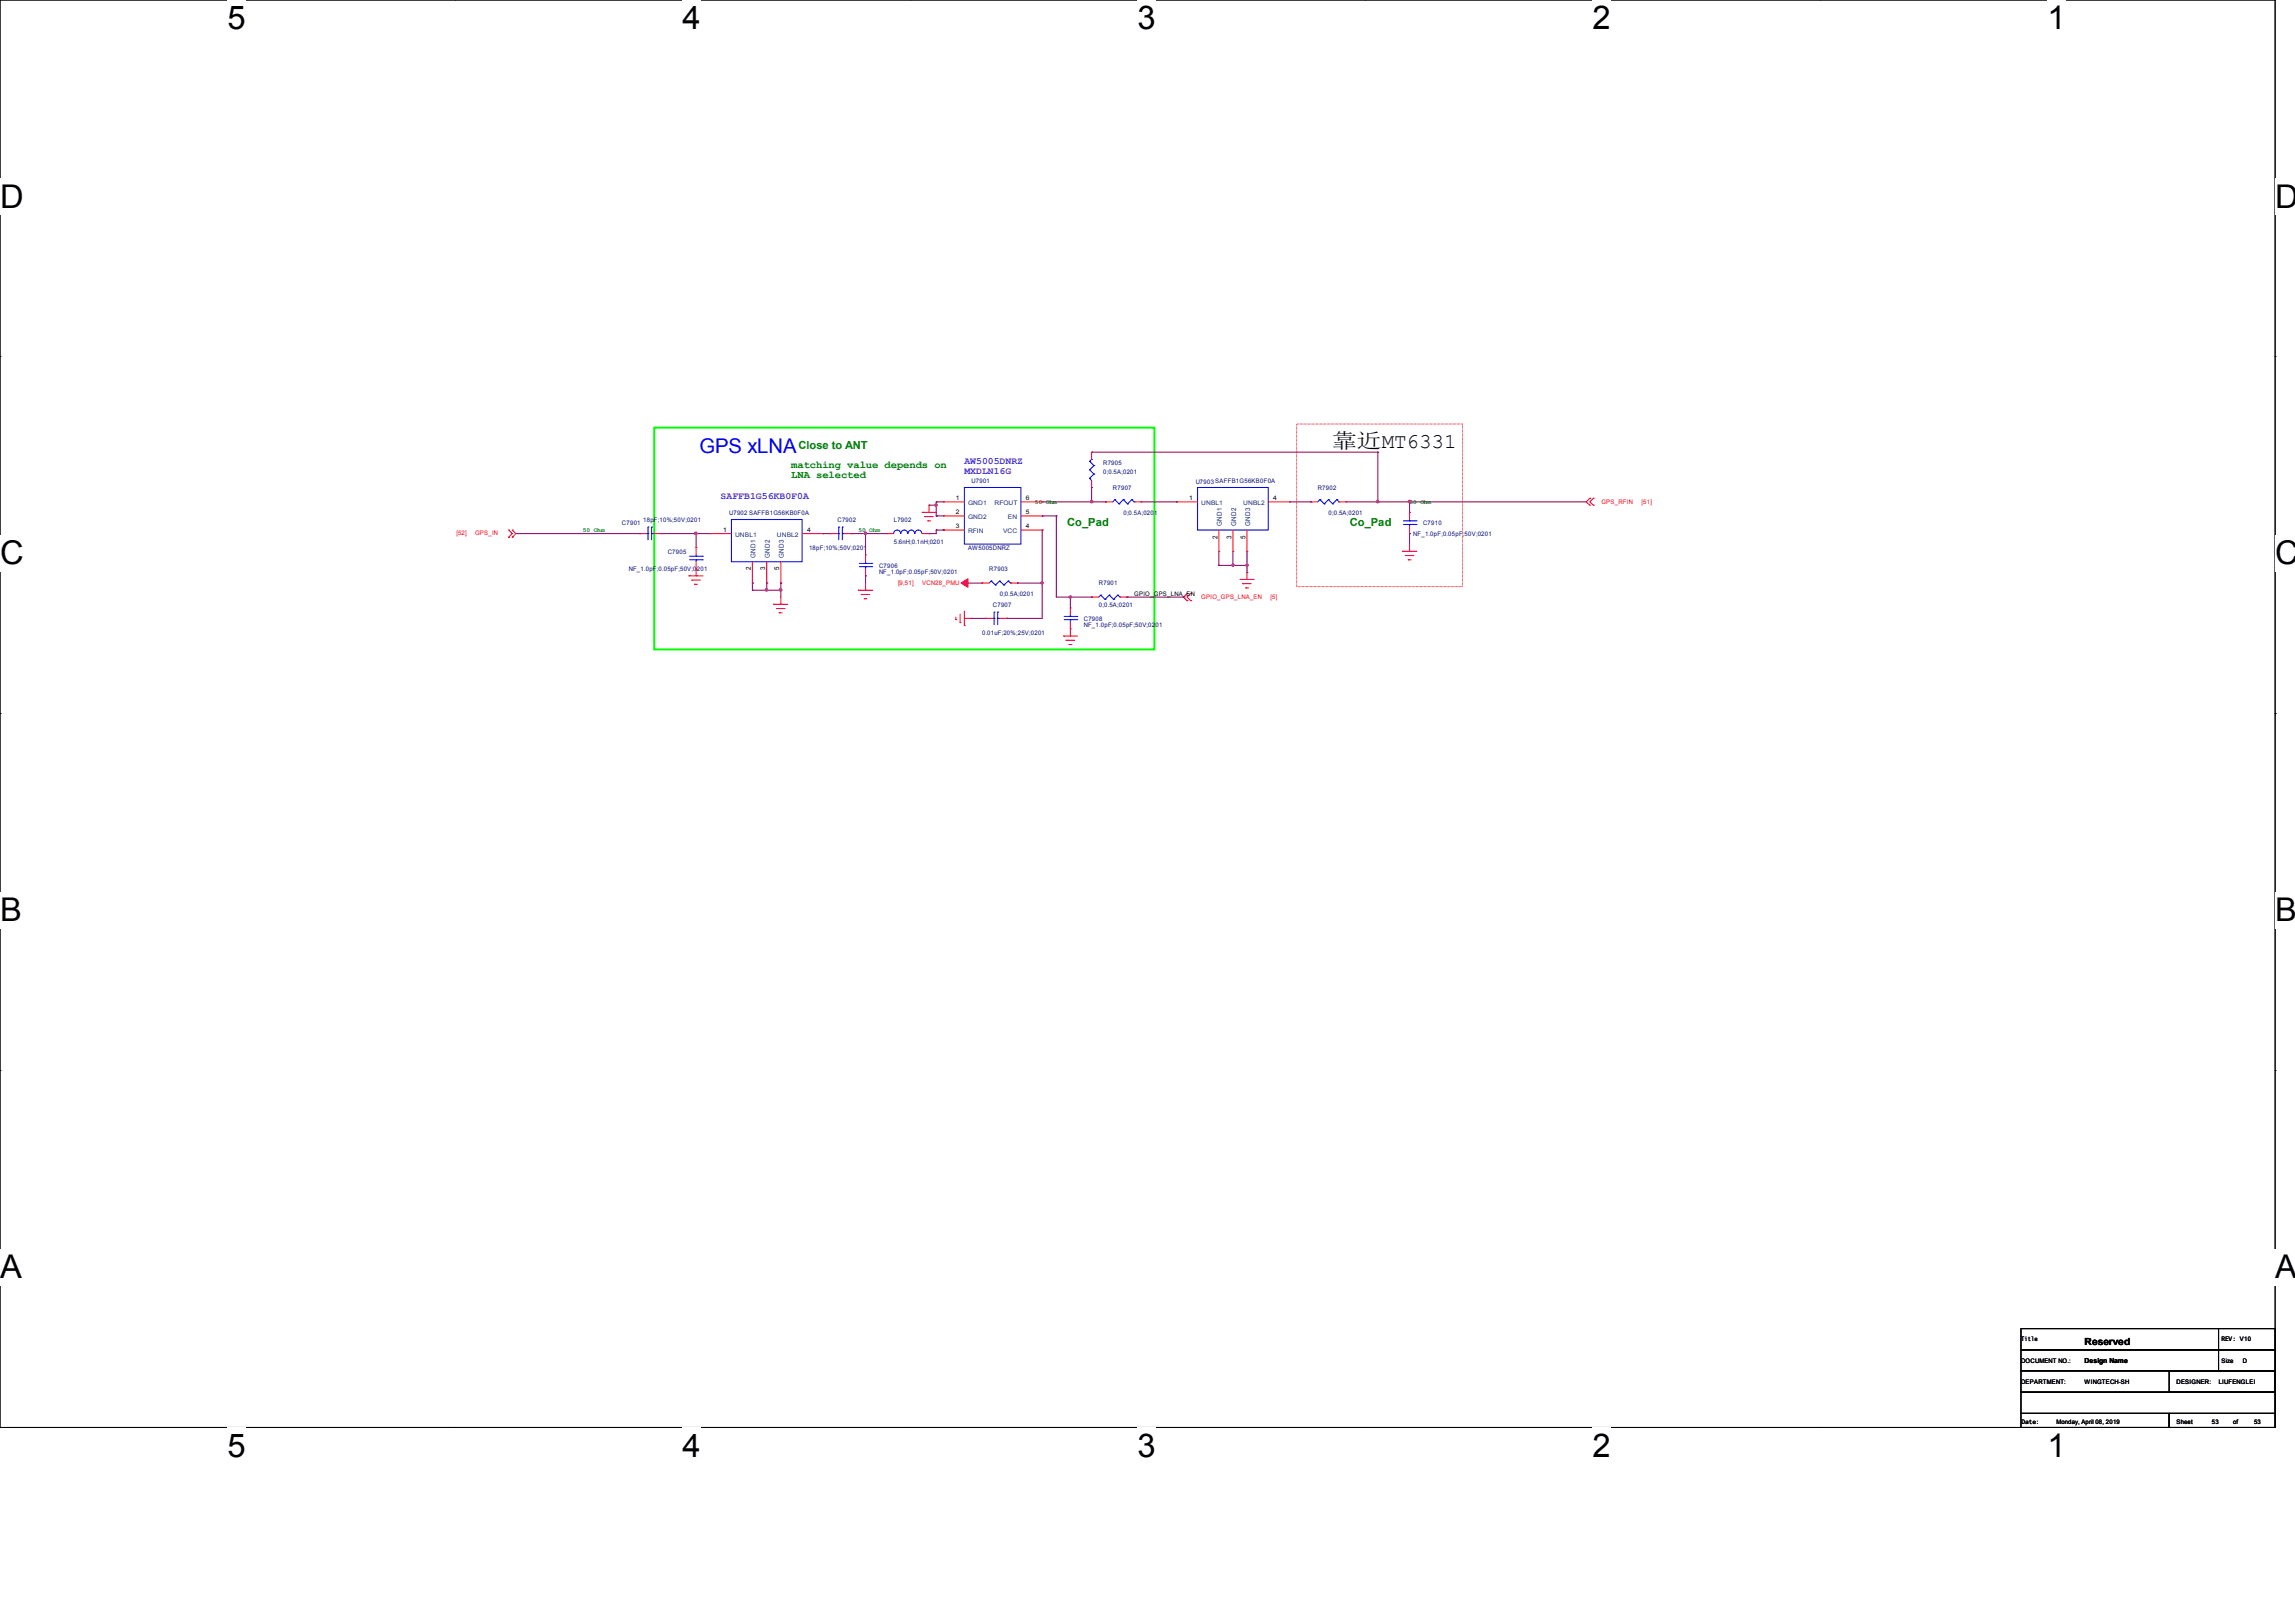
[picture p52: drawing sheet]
<svg xmlns="http://www.w3.org/2000/svg" width="297mm" height="210mm" viewBox="0 0 297 210" stroke-linecap="round" stroke-linejoin="round" font-family="sans-serif">
<defs><g id="words">
<g font-size="4.2">
<text x="29.4" y="3.8">5</text>
<text x="88.3" y="3.8">4</text>
<text x="147.2" y="3.8">3</text>
<text x="206.1" y="3.8">2</text>
<text x="265" y="3.8">1</text>
<text x="0" y="26.9">D</text>
<text x="294.4" y="26.9">D</text>
<text x="0" y="73">C</text>
<text x="294.4" y="73">C</text>
<text x="0" y="119.2">B</text>
<text x="294.4" y="119.2">B</text>
<text x="0" y="165.4">A</text>
<text x="294.4" y="165.4">A</text>
<text x="29.4" y="188.5">5</text>
<text x="88.3" y="188.5">4</text>
<text x="147.2" y="188.5">3</text>
<text x="206.1" y="188.5">2</text>
<text x="265" y="188.5">1</text>
</g>
<text font-size="2.7" x="172.4" y="58">靠近MT6331</text>
<text font-size="2.6" fill="#00f" x="90.5" y="58.6">GPS xLNA</text>
<g font-size="1.4" fill="#008000">
<text x="103.3" y="58">Close to ANT</text>
<text x="102.4" y="61.9">LNA selected</text>
<text x="102.4" y="60.5">matching value depends on</text>
<text x="138.1" y="68.1">Co_Pad</text>
<text x="174.7" y="68.1">Co_Pad</text>
</g>
<g font-size="1.3" fill="#8000ff">
<text x="93.3" y="64.6">SAFFB1G56KB0F0A</text>
<text x="124.8" y="60">AW5005DNRZ</text>
<text x="124.8" y="61.3">MXDLN16G</text>
</g>
<text font-size="1.3" x="269.8" y="174">Reserved</text>
<g font-size=".9">
<text x="157.5" y="69.7" transform="rotate(-90 157.5 69.7)">2</text>
<text x="159.4" y="69.7" transform="rotate(-90 159.4 69.7)">3</text>
<text x="161.2" y="69.7" transform="rotate(-90 161.2 69.7)">5</text>
<text x="97.2" y="73.8" transform="rotate(-90 97.2 73.8)">2</text>
<text x="99" y="73.8" transform="rotate(-90 99 73.8)">3</text>
<text x="100.8" y="73.8" transform="rotate(-90 100.8 73.8)">5</text>
<text x="269.8" y="176.4">Design Name</text>
</g>
<g font-size=".9" fill="#004080">
<text x="158.1" y="68.1" transform="rotate(-90 158.1 68.1)">GND1</text>
<text x="160" y="68.1" transform="rotate(-90 160 68.1)">GND2</text>
<text x="161.8" y="68.1" transform="rotate(-90 161.8 68.1)">GND3</text>
<text x="97.8" y="72.2" transform="rotate(-90 97.8 72.2)">GND1</text>
<text x="99.6" y="72.2" transform="rotate(-90 99.6 72.2)">GND2</text>
<text x="101.4" y="72.2" transform="rotate(-90 101.4 72.2)">GND3</text>
</g>
<g font-size=".8">
<text x="123.7" y="64.7">1</text>
<text x="132.8" y="64.7">6</text>
<text x="153.9" y="64.7">1</text>
<text x="164.8" y="64.7">4</text>
<text x="93.6" y="68.8">1</text>
<text x="104.4" y="68.8">4</text>
<text x="123.7" y="66.5">2</text>
<text x="123.7" y="68.4">3</text>
<text x="132.8" y="68.4">4</text>
<text x="132.8" y="66.5">5</text>
<text x="146.8" y="77.1">GPIO_GPS_LNA_EN</text>
<text x="261.6" y="173.6">Title</text>
<text x="287.5" y="173.6">REV: V10</text>
<text x="261.6" y="176.3">DOCUMENT NO.:</text>
<text x="261.6" y="179.1">DEPARTMENT:</text>
<text x="269.8" y="179.1">WINGTECH-SH</text>
<text x="281.7" y="179.1">DESIGNER:</text>
<text x="287.1" y="179.1">LIUFENGLEI</text>
<text x="287.5" y="176.3">Size</text>
<text x="290.3" y="176.3">D</text>
<text x="261.6" y="184.2">Date:</text>
<text x="266.1" y="184.2">Monday, April 08, 2019</text>
<text x="281.7" y="184.2">Sheet</text>
<text x="286.2" y="184.2">53</text>
<text x="289" y="184.2">of</text>
<text x="291.7" y="184.2">53</text>
</g>
<g font-size=".8" fill="#004080">
<text x="125.3" y="65.3">GND1</text>
<text x="128.7" y="65.3">RFOUT</text>
<text x="155.5" y="65.3">UNBL1</text>
<text x="160.9" y="65.3">UNBL2</text>
<text x="95.1" y="69.4">UNBL1</text>
<text x="100.6" y="69.4">UNBL2</text>
<text x="125.3" y="67.1">GND2</text>
<text x="125.3" y="69">RFIN</text>
<text x="129.8" y="69">VCC</text>
<text x="130.4" y="67.1">EN</text>
</g>
<g font-size=".8" fill="#000080">
<text x="125.7" y="62.5">U7901</text>
<text x="142.8" y="61.3">0;0.5A;0201</text>
<text x="142.8" y="60.2">R7905</text>
<text x="144" y="63.4">R7907</text>
<text x="154.7" y="62.6">U7903 SAFFB1G56KB0F0A</text>
<text x="170.5" y="63.4">R7902</text>
<text x="80.5" y="68">C7901</text>
<text x="83.2" y="67.5">18pF;10%;50V;0201</text>
<text x="86.4" y="71.6">C7905</text>
<text x="94.4" y="66.7">U7902 SAFFB1G56KB0F0A</text>
<text x="104.7" y="71.2">18pF;10%;50V;0201</text>
<text x="108.4" y="67.5">C7902</text>
<text x="115.7" y="67.5">L7902</text>
<text x="115.7" y="70.4">5.6nH;0.1nH;0201</text>
<text x="125.3" y="71.2">AW5005DNRZ</text>
<text x="145.4" y="66.6">0;0.5A;0201</text>
<text x="171.9" y="66.6">0;0.5A;0201</text>
<text x="182.9" y="69.3">NF_1.0pF;0.05pF;50V;0201</text>
<text x="184.2" y="68">C7910</text>
<text x="81.4" y="73.9">NF_1.0pF;0.05pF;50V;0201</text>
<text x="113.8" y="74.3">NF_1.0pF;0.05pF;50V;0201</text>
<text x="113.8" y="73.4">C7906</text>
<text x="128" y="73.9">R7903</text>
<text x="129.4" y="77.1">0;0.5A;0201</text>
<text x="142.2" y="75.7">R7901</text>
<text x="127.1" y="82.1">0.01uF;20%;25V;0201</text>
<text x="128.5" y="78.5">C7907</text>
<text x="140.3" y="80.3">C7908</text>
<text x="140.3" y="81.2">NF_1.0pF;0.05pF;50V;0201</text>
<text x="142.2" y="78.5">0;0.5A;0201</text>
</g>
<g font-size=".8" fill="#008000">
<text x="133.9" y="65.2">50 Ohm</text>
<text x="182.4" y="65.2">50 Ohm</text>
<text x="75.4" y="68.8">50 Ohm</text>
<text x="111.1" y="68.8">50 Ohm</text>
</g>
<g font-size=".8" fill="#f00">
<text x="207.2" y="65.2">GPS_RFIN</text>
<text x="212.4" y="65.2">[51]</text>
<text x="59.1" y="69.3">[52]</text>
<text x="61.5" y="69.3">GPS_IN</text>
<text x="116.2" y="75.6">[9,51]</text>
<text x="119.3" y="75.6">VCN28_PMU</text>
<text x="155.5" y="77.5">GPIO_GPS_LNA_EN</text>
<text x="164.4" y="77.5">[5]</text>
</g>
</g></defs>
<path d="M0 0h294.4v184.7h-294.4z" fill="none" stroke="#000" stroke-width=".13"/>
<g fill="#fff">
<path d="M29.4 0h2.4v4.7h-2.4z"/>
<path d="M29.4 184.7h2.4v4.7h-2.4z"/>
</g>
<path d="M58.9 0h.1M58.9 184.7h.1" fill="none" stroke="#000" stroke-width=".13"/>
<g fill="#fff">
<path d="M88.3 0h2.4v4.7h-2.4z"/>
<path d="M88.3 184.7h2.4v4.7h-2.4z"/>
</g>
<path d="M117.8 0h.1M117.8 184.7h.1" fill="none" stroke="#000" stroke-width=".13"/>
<g fill="#fff">
<path d="M147.2 0h2.4v4.7h-2.4z"/>
<path d="M147.2 184.7h2.4v4.7h-2.4z"/>
</g>
<path d="M176.7 0h.1M176.7 184.7h.1" fill="none" stroke="#000" stroke-width=".13"/>
<g fill="#fff">
<path d="M206.1 0h2.3v4.7h-2.3z"/>
<path d="M206.1 184.7h2.3v4.7h-2.3z"/>
</g>
<path d="M235.5 0h.1M235.5 184.7h.1" fill="none" stroke="#000" stroke-width=".13"/>
<g fill="#fff">
<path d="M265 0h2.3v4.7h-2.3z"/>
<path d="M265 184.7h2.3v4.7h-2.3z"/>
<path d="M0 23.1h3v4.7h-3z"/>
<path d="M294.4 23.1h2.6v4.7h-2.6z"/>
<path d="M0 69.2h3v4.8h-3z"/>
<path d="M294.4 69.2h2.6v4.8h-2.6z"/>
</g>
<path d="M0 46.1h.1M294.4 46.1h.1" fill="none" stroke="#000" stroke-width=".13"/>
<g fill="#fff">
<path d="M0 115.4h2.8v4.7h-2.8z"/>
<path d="M294.4 115.4h2.6v4.7h-2.6z"/>
</g>
<path d="M0 92.3h.1M294.4 92.3h.1" fill="none" stroke="#000" stroke-width=".13"/>
<g fill="#fff">
<path d="M-.1 161.6h2.9v4.7h-2.9z"/>
<path d="M294.3 161.6h2.7v4.7h-2.7z"/>
</g>
<path d="M0 138.5h.1M294.4 138.5h.1M261.5 177.4h32.9v2.7h-32.9zM261.5 171.9h25.6v2.8h-25.6zM261.5 174.7h25.6v2.7h-25.6zM280.7 177.4h13.7v2.7h-13.7zM287.1 171.9h7.3v2.8h-7.3zM287.1 174.7h7.3v2.7h-7.3zM261.5 182.9h19.2v1.8h-19.2zM261.5 180.1h32.9v2.8h-32.9zM280.7 182.9h13.7v1.8h-13.7z" fill="none" stroke="#000" stroke-width=".13"/>
<g fill="none" stroke="#f00" stroke-width=".13">
<path d="M141.3 58.5h.1M141.3 58.5v.9M167.8 54.9h21.5v21h-21.5zM65.8 68.6l.5 .4-.5 .5M65.8 68.6h.1M65.8 69.5h.1M66.3 69.5h.1M66.3 68.6h.1M66.3 68.6l.5 .4-.5 .5M82.8 69h.9M82.8 69h.1M84.6 69h.9"/>
<path d="M85.5 69h.1M89.2 74.5h.1M89.2 74.5h1.8M89.5 75.1h.1M89.5 75.1h1.1M89.9 75.6h.1M89.9 75.6h.4M90.1 74.5h.1M90.1 70.9h.1M90.1 73.6h.1M90.1 70.9v.9M90.1 72.7v1.8"/>
<path d="M91.9 69h.1M91.9 69h2.8M97.4 75.4h.1M97.4 72.7v2.7M99.2 75.4h.1M99.2 72.7v2.7M100.1 78.2h.1M100.1 78.2h1.8M100.5 78.7h1.1M100.5 78.7h.1M100.8 79.3h.1M100.8 79.3h.4"/>
<path d="M101 78.2h.1M101 75.4h.1M101 72.7v2.7M101 77.3v.9M103.8 69h2.7M106.5 69h.1M107.4 69h.1M107.4 69h1M109.3 69h.9M110.2 69h.1M111.1 76.4h1.8M111.1 76.4h.1"/>
<path d="M111.5 76.9h1.1M111.5 76.9h.1M111.8 77.5h.4M111.8 77.5h.1M112 76.4h.1M112 71.8h.1M112 74.5h.1M112 71.8v.9M112 73.6v.9M112 75.4v1M114.8 69h.9M114.8 69h.1"/>
<path d="M119.3 66.3h.1M119.3 69h.9M119.3 66.3h1.9M119.7 66.8h1.1M119.7 66.8h.1M120.1 67.4h.3M120.1 67.4h.1M120.2 66.3h.1M120.2 69h.1M120.2 65.4v.9M122.1 64.9h.1M122.1 66.8h.1"/>
<path d="M122.1 68.6h.1M122.1 64.9h2.7M122.1 66.8h2.7M122.1 68.6h2.7M123.7 79.8v.4M124.2 79.5v1.1M124.8 79.1v1.8M127.1 75.4h.1M127.1 75.4h.9M130.8 75.4h.9M131.7 75.4h.1M132.1 64.9h2.8"/>
<path d="M132.1 66.8h2.8M132.1 68.6h2.8M134.9 68.6h.1M134.9 66.8h.1M134.9 64.9h.1M138.5 78.7h.1M138.5 78.7v.8M141.3 77.3h.9M141.3 63.1h.1M141.3 77.3h.1M141.3 62.2v.9M143.1 64.9h.9"/>
<path d="M143.1 64.9h.1M144.9 77.3h.9M145.8 77.3h.1M146.8 64.9h.9M147.7 64.9h.1M152.2 64.9h.1M152.2 64.9h2.8M153.6 76.8l-.4 .5 .4 .4M153.6 77.7h.1M153.6 76.8h.1M154.1 76.8h.1M154.1 77.7h.1"/>
<path d="M154.1 76.8l-.5 .5 .5 .4M157.7 71.3h.1M157.7 68.6v2.7M159.6 71.3h.1M159.6 68.6v2.7M160.5 75h1.8M160.5 75h.1M160.8 75.5h1.1M160.8 75.5h.1M161.2 76.1h.1M161.2 76.1h.4M161.4 75h.1"/>
<path d="M161.4 71.3h.1M161.4 68.6v2.7M161.4 74.1v.9M164.1 64.9h2.8M166.9 64.9h.1M169.6 64.9h.9M169.6 64.9h.1M173.3 64.9h.9M174.2 64.9h.1M181.5 71.3h1.8M181.5 71.3h.1M181.9 71.9h1.1"/>
<path d="M181.9 71.9h.1M182.2 72.4h.1M182.2 72.4h.4M182.4 71.3h.1M182.4 66.3h.1M182.4 69h.1M182.4 66.3v.9M182.4 68.1v.9M182.4 70.4v.9M205.7 64.5l-.4 .4 .4 .5M205.7 65.4h.1M205.7 64.5h.1"/>
<path d="M206.2 64.5l-.5 .4 .5 .5M206.2 64.5h.1M206.2 65.4h.1M123.7 80.2h.1M124.2 80.6h.1M124.8 80h.9M124.8 80h.1M124.8 80.9h.1M127.6 80h.1M127.6 80h.9M129.4 80h.9M130.3 80h.1"/>
<path d="M137.6 82.3h.1M137.6 82.3h1.8M138 82.8h.1M138 82.8h1.1M138.3 83.4h.4M138.3 83.4h.1M138.5 82.3h.1M138.5 81.4h.1M138.5 80.5v1.8"/>
</g>
<path d="M84.7 55.3h64.7v28.7h-64.7z" fill="none" stroke="#0f0" stroke-width=".25"/>
<path d="M124.4 75.4l.9-.5v1.1z" fill-rule="evenodd" fill="#f00" stroke="#f00" stroke-width=".13"/>
<g fill="none" stroke="#00f" stroke-width=".13">
<path d="M141 59.7l.6 .5M141 59.7h.1M141.3 59.4l-.3 .3M141.3 59.4h.1M83.7 69h.2M83.9 69h.1M83.9 68.2h.1M83.9 68.2v1.6M84.3 68.2h.1M84.3 69h.1M84.3 68.2v1.6M84.3 69h.3"/>
<path d="M89.2 72.4h1.7M89.2 72h1.7M90.1 72h.1M90.1 72.4h.1M90.1 71.8v.2M90.1 72.4v.3M90.9 72.4h.1M90.9 72h.1M94.7 67.2h9.1v5.5h-9.1zM108.4 69h.1M108.5 69h.1M108.5 68.2h.1"/>
<path d="M108.5 68.2v1.6M109 68.2h.1M109 69h.1M109 68.2v1.6M109 69h.3M111.2 73.3h1.6M111.2 72.9h1.6M112 72.9h.1M112 73.3h.1M112 72.7v.2M112 73.3v.3M112.8 73.3h.1"/>
<path d="M112.8 72.9h.1M116.5 69a.44 .44 0 0 0-.4-.4 .44 .44 0 0 0-.4 .4M117.5 69a.44 .44 0 0 0-.5-.4 .44 .44 0 0 0-.4 .4M118.4 69a.43 .43 0 0 0-.5-.4 .43 .43 0 0 0-.4 .4M119.3 69a.44 .44 0 0 0-.5-.4 .44 .44 0 0 0-.4 .4M124.8 63.1h7.3v7.3h-7.3zM128.3 75.2l-.3 .2M128.3 75.2h.1M128.3 75.2l.5 .5M128.7 79.2h.1M128.7 79.2v1.6M128.8 75.7h.1"/>
<path d="M129.1 79.2h.1M129.1 79.2v1.6M129.4 75.2h.1M129.4 75.2l.5 .5M129.4 75.2l-.6 .5M129.9 75.7h.1M130.5 75.2h.1M130.5 75.2l.3 .2M130.5 75.2l-.6 .5M130.8 75.4h.1M137.7 79.8h1.7M138.5 79.8h.1"/>
<path d="M138.5 79.5v.3M139.4 79.8h.1M141 60.8l.6 .5M141 61.9h.1M141 60.8h.1M141 61.9l.3 .3M141.6 61.3h.1M141.6 60.2h.1M141.6 61.3l-.6 .6M141.6 60.2l-.6 .6M142.5 77l-.3 .3M142.5 77h.1"/>
<path d="M142.5 77l.5 .6M143 77.6h.1M143.6 77l-.6 .6M143.6 77h.1M143.6 77l.5 .6M144.1 77.6h.1M144.3 64.6l-.3 .3M144.3 64.6h.1M144.3 64.6l.5 .6M144.7 77h.1M144.7 77l.2 .3M144.7 77l-.6 .6"/>
<path d="M144.8 65.2h.1M144.9 77.3h.1M145.4 64.6h.1M145.4 64.6l.5 .6M145.4 64.6l-.6 .6M145.9 65.2h.1M146.5 64.6h.1M146.5 64.6l.3 .3M146.5 64.6l-.6 .6M146.8 64.9h.1M155 63.1h9.1v5.5h-9.1zM170.8 64.6l-.3 .3"/>
<path d="M170.8 64.6h.1M170.8 64.6l.6 .6M171.4 65.2h.1M171.9 64.6h.1M171.9 64.6l.6 .6M171.9 64.6l-.5 .6M172.5 65.2h.1M173 64.6h.1M173 64.6l.3 .3M173 64.6l-.5 .6M173.3 64.9h.1M181.6 67.9h1.7"/>
<path d="M181.6 67.4h1.7M182.4 67.4h.1M182.4 67.9h.1M182.4 67.2v.2M182.4 67.9v.2M183.3 67.9h.1M183.3 67.4h.1M128.5 80h.2M128.7 80h.1M129.1 80h.1M129.1 80h.3M137.7 80.2h1.7"/>
<path d="M138.5 80.2h.1M138.5 80.2v.3M139.4 80.2h.1"/>
</g>
<g fill="none" stroke="#800040" stroke-width=".13">
<path d="M141.3 58.5h37M178.3 58.5h.1M178.3 58.5v6.4M66.8 69h16M82.8 69h.1M85.5 69h6.4M90.1 69h.1M90.1 69v1.9M97.4 76.4h3.6M97.4 75.4h.1M97.4 76.4h.1M97.4 75.4v1"/>
<path d="M99.2 75.4h.1M99.2 76.4h.1M99.2 75.4v1M101 75.4h.1M101 76.4h.1M101 75.4v1.9M106.5 69h.9M106.5 69h.1M110.2 69h.1M110.2 69h4.6M112 69h.1M112 74.5h.1"/>
<path d="M112 69v2.8M112 74.5v.9M120.2 65.4h.1M120.2 69h.1M120.2 65.4h1M121.2 64.9h.9M121.2 66.8h.9M121.2 64.9h.1M121.2 66.8h.1M121.2 65.4h.1M121.2 68.6h.1M121.2 64.9v1.9"/>
<path d="M121.2 68.6v.4h-1M121.2 68.6h.9M122.1 68.6h.1M125.3 75.4h1.8M127.1 75.4h.1M131.7 75.4h3.2M131.7 75.4h.1M134.9 66.8h.1M134.9 68.6h.1M134.9 75.4h.1M134.9 64.9h8.2M134.9 68.6v11.4h-4.6"/>
<path d="M134.9 66.8h1.8M136.7 66.8h.1M136.7 66.8v10.5h4.6M138.5 77.3h.1M138.5 77.3v1.4M141.3 63.1h.1M141.3 64.9h.1M141.3 77.3h.1M141.3 63.1v1.8M143.1 64.9h.1M145.8 77.3h.1M145.8 77.3h7.4"/>
<path d="M147.7 64.9h4.5M152.2 64.9h.1M157.7 73.2h.1M157.7 71.3v1.9M157.7 73.2h3.7M159.6 73.2h.1M159.6 71.3v1.9M161.4 73.2h.1M161.4 74.1h.1M161.4 71.3v2.8M166.9 64.9h2.7M169.6 64.9h.1"/>
<path d="M174.2 64.9h31.1M178.3 64.9h.1M182.4 64.9h.1M182.4 69h.1M182.4 64.9v1.4M182.4 69v1.4M125.7 80h.1M125.7 80h1.9M130.3 80h.1"/>
</g>
<g fill="#f0f" stroke="#f0f" stroke-width=".13">
<path d="M161.3 73h.2v.2h-.2z" fill-rule="evenodd"/>
<path d="M159.4 73h.3v.2h-.3z" fill-rule="evenodd"/>
<path d="M161.3 73h.2v.2h-.2z" fill-rule="evenodd"/>
<path d="M159.4 73h.3v.2h-.3z" fill-rule="evenodd"/>
<circle cx="121.1" cy="65.4" r=".16"/>
<circle cx="141.3" cy="64.9" r=".17"/>
<circle cx="182.4" cy="64.9" r=".17"/>
<circle cx="90" cy="69" r=".17"/>
<circle cx="112" cy="69" r=".16"/>
<circle cx="134.9" cy="75.4" r=".15"/>
<circle cx="101" cy="76.3" r=".17"/>
<circle cx="99.2" cy="76.3" r=".17"/>
<circle cx="138.5" cy="77.3" r=".17"/>
<circle cx="178.3" cy="64.9" r=".16"/>
</g>
<use href="#words"/>
</svg>
